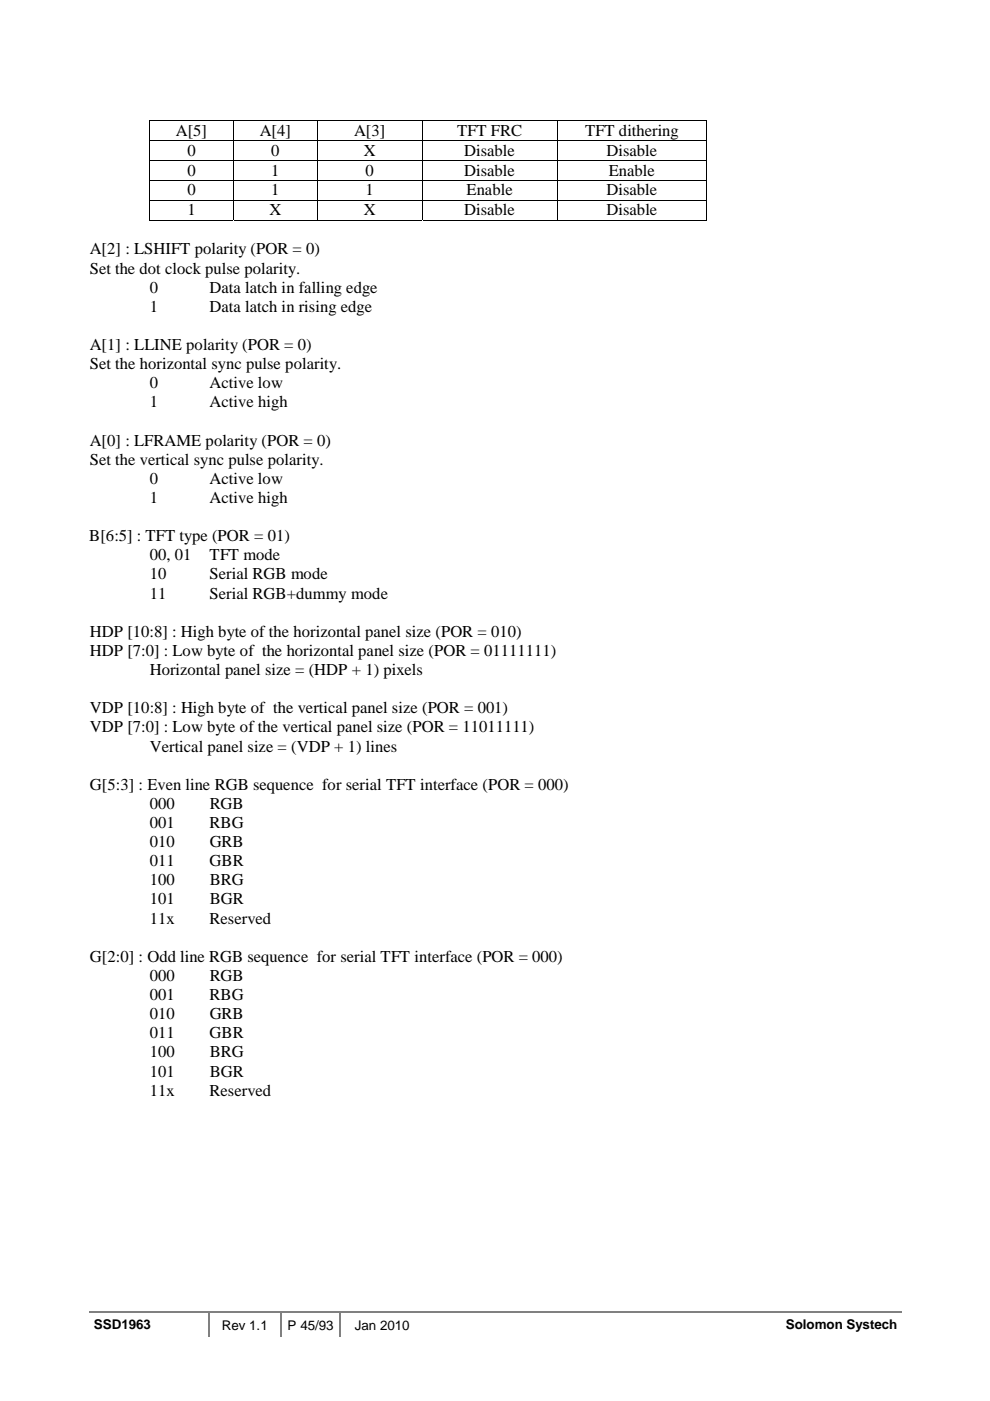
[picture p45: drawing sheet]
<svg xmlns="http://www.w3.org/2000/svg" width="210mm" height="297mm" viewBox="0 0 210 297" stroke-linecap="round" stroke-linejoin="round" font-family="sans-serif">
<defs><g id="words">
<g font-size="3.5">
<text x="37.3" y="28.7">A[5]</text>
<text x="55.1" y="28.7">A[4]</text>
<text x="75.1" y="28.7">A[3]</text>
<text x="96.9" y="28.7">TFT FRC</text>
<text x="124" y="28.7">TFT dithering</text>
<text x="39.8" y="33">0</text>
<text x="57.5" y="33">0</text>
<text x="77.1" y="33">X</text>
<text x="98.4" y="33">Disable</text>
<text x="128.6" y="33">Disable</text>
<text x="39.8" y="37.2">0</text>
<text x="39.8" y="41.4">0</text>
<text x="57.5" y="37.2">1</text>
<text x="57.5" y="41.4">1</text>
<text x="77.5" y="37.2">0</text>
<text x="77.5" y="41.4">1</text>
<text x="98.4" y="37.2">Disable</text>
<text x="98.9" y="41.4">Enable</text>
<text x="128.6" y="41.4">Disable</text>
<text x="129.1" y="37.2">Enable</text>
<text x="39.8" y="45.7">1</text>
<text x="57.1" y="45.7">X</text>
<text x="77.1" y="45.7">X</text>
<text x="98.4" y="45.7">Disable</text>
<text x="128.6" y="45.7">Disable</text>
<text x="19" y="53.9">A[2] : LSHIFT polarity (POR = 0)</text>
<text x="19" y="58">Set the dot clock pulse polarity.</text>
<text x="31.7" y="62.1">0</text>
<text x="44.4" y="62.1">Data latch in falling edge</text>
<text x="31.7" y="66.1">1</text>
<text x="44.4" y="66.1">Data latch in rising edge</text>
<text x="19" y="74.2">A[1] : LLINE polarity (POR = 0)</text>
<text x="19" y="78.3">Set the horizontal sync pulse polarity.</text>
<text x="31.7" y="82.3">0</text>
<text x="44.4" y="82.3">Active low</text>
<text x="31.7" y="86.4">1</text>
<text x="44.4" y="86.4">Active high</text>
<text x="19" y="94.5">A[0] : LFRAME polarity (POR = 0)</text>
<text x="19" y="98.6">Set the vertical sync pulse polarity.</text>
<text x="31.7" y="102.6">0</text>
<text x="31.7" y="106.6">1</text>
<text x="44.4" y="102.6">Active low</text>
<text x="44.4" y="106.6">Active high</text>
<text x="18.9" y="114.8">B[6:5] : TFT type (POR = 01)</text>
<text x="31.7" y="118.8">00, 01</text>
<text x="44.4" y="118.8">TFT mode</text>
<text x="31.7" y="122.9">10</text>
<text x="44.4" y="122.9">Serial RGB mode</text>
<text x="31.7" y="126.9">11</text>
<text x="44.4" y="126.9">Serial RGB+dummy mode</text>
<text x="19" y="135">HDP [10:8] : High byte of the horizontal panel size (POR = 010)</text>
<text x="19" y="139.1">HDP [7:0] : Low byte of the horizontal panel size (POR = 01111111)</text>
<text x="31.7" y="143.1">Horizontal panel size = (HDP + 1) pixels</text>
<text x="19" y="151.2">VDP [10:8] : High byte of the vertical panel size (POR = 001)</text>
<text x="19" y="155.3">VDP [7:0] : Low byte of the vertical panel size (POR = 11011111)</text>
<text x="31.7" y="159.3">Vertical panel size = (VDP + 1) lines</text>
<text x="19" y="167.4">G[5:3] : Even line RGB sequence for serial TFT interface (POR = 000)</text>
<text x="31.7" y="171.5">000</text>
<text x="44.5" y="171.5">RGB</text>
<text x="31.7" y="175.6">001</text>
<text x="31.7" y="179.6">010</text>
<text x="44.4" y="175.6">RBG</text>
<text x="44.5" y="179.6">GRB</text>
<text x="31.7" y="183.6">011</text>
<text x="44.4" y="183.6">GBR</text>
<text x="31.7" y="187.7">100</text>
<text x="31.7" y="191.8">101</text>
<text x="44.5" y="187.7">BRG</text>
<text x="44.5" y="191.8">BGR</text>
<text x="31.7" y="195.8">11x</text>
<text x="44.4" y="195.8">Reserved</text>
<text x="19" y="203.9">G[2:0] : Odd line RGB sequence for serial TFT interface (POR = 000)</text>
<text x="31.7" y="208">000</text>
<text x="44.5" y="208">RGB</text>
<text x="31.7" y="212">001</text>
<text x="44.4" y="212">RBG</text>
<text x="31.7" y="216.1">010</text>
<text x="31.7" y="220.1">011</text>
<text x="44.4" y="220.1">GBR</text>
<text x="44.5" y="216.1">GRB</text>
<text x="31.7" y="224.2">100</text>
<text x="44.5" y="224.2">BRG</text>
<text x="31.7" y="228.3">101</text>
<text x="31.7" y="232.3">11x</text>
<text x="44.4" y="232.3">Reserved</text>
<text x="44.5" y="228.3">BGR</text>
</g>
<g font-size="2.8">
<text x="19.9" y="281.9">SSD1963</text>
<text x="47" y="281.9">Rev 1.1</text>
<text x="61" y="281.9">P 45/93</text>
<text x="75.2" y="281.9">Jan 2010</text>
<text x="166.6" y="281.9">Solomon Systech</text>
</g>
</g></defs>
<path d="M18.9 278.3h172.3M44.3 278.4v5.1M59.5 278.4v5.1M72.2 278.4v5.1" fill="none" stroke="#808080" stroke-width=".34"/>
<path d="M31.7 25.4h.1v.2h-.1zM149.8 25.4h.1v.2h-.1zM149.8 46.6h.1v.1h-.1z" fill="#000"/>
<g fill="none" stroke="#000" stroke-width=".21">
<path d="M31.7 25.5h118.2M31.7 29.7h118.2M31.7 34h118.2M31.7 38.2h118.2M31.8 25.6v4M31.8 29.8v4.1M31.8 34v4.1M31.8 38.3v4M49.5 25.6v4M49.5 29.8v4.1M49.5 34v4.1M49.5 38.3v4"/>
<path d="M67.3 25.6v4M67.3 29.8v4.1M67.3 34v4.1M67.3 38.3v4M89.5 25.6v4M89.5 29.8v4.1M89.5 34v4.1M89.5 38.3v4M118.1 25.6v4M118.1 29.8v4.1M118.1 34v4.1M118.1 38.3v4"/>
<path d="M149.9 25.6v4M149.9 29.8v4.1M149.9 34v4.1M149.9 38.3v4M31.7 42.4h118.2M31.7 46.7h17.7M31.8 42.5v4.2M49.5 42.5v4.2M49.6 46.7h17.6M67.3 42.5v4.2M67.4 46.7h22.1M89.5 42.5v4.2"/>
<path d="M89.6 46.7h28.4M118.1 42.5v4.2M118.2 46.7h31.6M149.9 42.5v4.2"/>
</g>
<use href="#words"/>
</svg>
